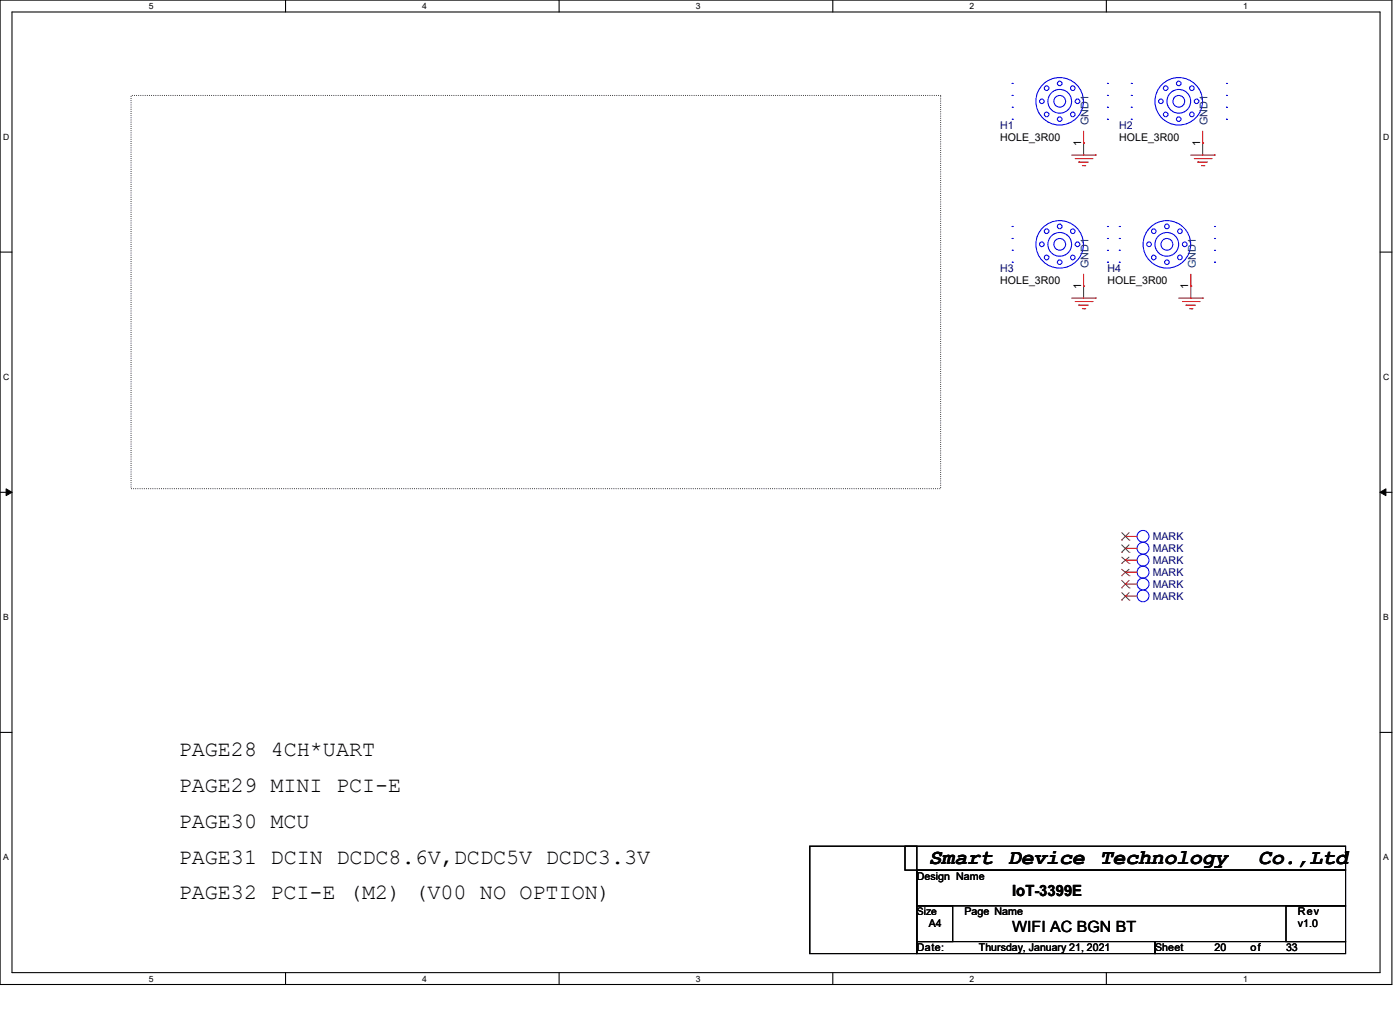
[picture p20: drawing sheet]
<svg xmlns="http://www.w3.org/2000/svg" width="445mm" height="322mm" viewBox="0 0 445 322" stroke-linecap="round" stroke-linejoin="round" font-family="sans-serif">
<defs><g id="words">
<g font-size="6.9">
<text x="56.8" y="240.2">PAGE28 4CH*UART</text>
<text x="56.8" y="251.6">PAGE29 MINI PCI-E</text>
<text x="56.8" y="262.9">PAGE30 MCU</text>
<text x="56.8" y="274.3">PAGE31 DCIN DCDC8.6V,DCDC5V DCDC3.3V</text>
<text x="56.8" y="285.6">PAGE32 PCI-E (M2) (V00 NO OPTION)</text>
</g>
<g font-size="6.8">
<text x="295.2" y="274.4">Smart</text>
<text x="320.4" y="274.4">Device</text>
<text x="349.6" y="274.4">Technology</text>
<text x="400" y="274.4">Co.,Ltd</text>
</g>
<g font-size="4.9">
<text x="321.7" y="284.6">IoT-3399E</text>
<text x="321.7" y="295.8">WIFI AC BGN BT</text>
</g>
<g font-size="3.4" fill="#000080">
<text x="317.9" y="40.9">H1</text>
<text x="355.8" y="40.9">H2</text>
<text x="317.9" y="86.3">H3</text>
<text x="352" y="86.3">H4</text>
<text x="366.4" y="171.5">MARK</text>
<text x="366.4" y="175.3">MARK</text>
<text x="366.4" y="179.1">MARK</text>
<text x="366.4" y="182.8">MARK</text>
<text x="366.4" y="186.6">MARK</text>
<text x="366.4" y="190.4">MARK</text>
</g>
<g font-size="3.4" fill="#004080">
<text x="346" y="39.7" transform="rotate(-90 346 39.7)">GND1</text>
<text x="383.8" y="39.7" transform="rotate(-90 383.8 39.7)">GND1</text>
<text x="346" y="85.2" transform="rotate(-90 346 85.2)">GND1</text>
<text x="380.1" y="85.2" transform="rotate(-90 380.1 85.2)">GND1</text>
</g>
<g font-size="3.4">
<text x="317.9" y="44.7">HOLE_3R00</text>
<text x="343.6" y="46.2" transform="rotate(-90 343.6 46.2)">1</text>
<text x="355.8" y="44.7">HOLE_3R00</text>
<text x="381.5" y="46.2" transform="rotate(-90 381.5 46.2)">1</text>
<text x="317.9" y="90.1">HOLE_3R00</text>
<text x="343.6" y="91.7" transform="rotate(-90 343.6 91.7)">1</text>
<text x="352" y="90.1">HOLE_3R00</text>
<text x="377.7" y="91.7" transform="rotate(-90 377.7 91.7)">1</text>
<text x="291.4" y="279.4">Design Name</text>
<text x="306.6" y="290.7">Page Name</text>
<text x="412.6" y="290.7">Rev</text>
<text x="295.2" y="294.5">A4</text>
<text x="412.5" y="294.5">v1.0</text>
<text x="291.4" y="302">Date:</text>
<text x="311.1" y="302">Thursday, January 21, 2021</text>
<text x="367.1" y="302">Sheet</text>
<text x="386" y="302">20</text>
<text x="397.4" y="302">of</text>
<text x="408.8" y="302">33</text>
</g>
<text font-size="3.3" x="291.4" y="290.6">Size</text>
<g font-size="2.7">
<text x="47.3" y="2.9">5</text>
<text x="134.2" y="2.9">4</text>
<text x="221.2" y="2.9">3</text>
<text x="308.2" y="2.9">2</text>
<text x="395.1" y="2.9">1</text>
<text x="1" y="44.4">D</text>
<text x="439.6" y="44.4">D</text>
<text x="1" y="120.6">C</text>
<text x="439.6" y="120.6">C</text>
<text x="1" y="196.9">B</text>
<text x="439.6" y="196.9">B</text>
<text x="1" y="273.1">A</text>
<text x="439.6" y="273.1">A</text>
<text x="47.3" y="311.7">5</text>
<text x="134.2" y="311.7">4</text>
<text x="221.2" y="311.7">3</text>
<text x="308.2" y="311.7">2</text>
<text x="395.1" y="311.7">1</text>
</g>
</g></defs>
<path d="M0 0h442.4v312.6h-442.4zM3.8 3.8h434.9v305.1h-434.9z" fill="none" stroke="#000" stroke-width=".34"/>
<g fill="#fff">
<path d="M47.3 .4h1.5v3.1h-1.5z"/>
<path d="M47.3 309.2h1.5v3.1h-1.5z"/>
</g>
<path d="M90.8 0v3.8M90.8 308.9v3.7" fill="none" stroke="#000" stroke-width=".34"/>
<g fill="#fff">
<path d="M134.2 .4h1.6v3.1h-1.6z"/>
<path d="M134.2 309.2h1.6v3.1h-1.6z"/>
</g>
<path d="M177.7 0v3.8M177.7 308.9v3.7" fill="none" stroke="#000" stroke-width=".34"/>
<g fill="#fff">
<path d="M221.2 .4h1.5v3.1h-1.5z"/>
<path d="M221.2 309.2h1.5v3.1h-1.5z"/>
</g>
<path d="M264.7 0v3.8M264.7 308.9v3.7" fill="none" stroke="#000" stroke-width=".34"/>
<g fill="#fff">
<path d="M308.2 .4h1.5v3.1h-1.5z"/>
<path d="M308.2 309.2h1.5v3.1h-1.5z"/>
</g>
<path d="M351.7 0v3.8M351.7 308.9v3.7" fill="none" stroke="#000" stroke-width=".34"/>
<g fill="#fff">
<path d="M395.1 .4h1.6v3.1h-1.6z"/>
<path d="M395.1 309.2h1.6v3.1h-1.6z"/>
<path d="M1 41.9h2v3.1h-2z"/>
<path d="M439.6 41.9h2v3.1h-2z"/>
<path d="M1 118.2h2v3h-2z"/>
<path d="M439.6 118.2h2v3h-2z"/>
</g>
<path d="M0 80.1h3.8M438.7 80.1h3.7" fill="none" stroke="#000" stroke-width=".34"/>
<g fill="#fff">
<path d="M1 194.4h1.8v3.1h-1.8z"/>
<path d="M439.6 194.4h1.9v3.1h-1.9z"/>
</g>
<path d="M0 156.3h3.8M438.7 156.3h3.7" fill="none" stroke="#000" stroke-width=".34"/>
<path d="M1.9 155.2l1.9 1.1-1.9 1.1zM438.7 156.3l1.8-1.1v2.2z" fill="#000" stroke="#000" stroke-width=".32"/>
<g fill="#fff">
<path d="M1 270.7h1.8v3h-1.8z"/>
<path d="M439.6 270.7h1.9v3h-1.9z"/>
</g>
<path d="M0 232.6h3.8M438.7 232.6h3.7" fill="none" stroke="#000" stroke-width=".34"/>
<path d="M41.7 30.3h257.3v124.9h-257.3z" fill="none" stroke="#000" stroke-width=".34" stroke-dasharray="0 .7"/>
<path d="M344.4 90.8v3.9" fill="none" stroke="#800040" stroke-width=".34"/>
<circle cx="344.4" cy="90.8" r=".17" fill="#800040"/>
<path d="M378.5 90.8v3.9" fill="none" stroke="#800040" stroke-width=".34"/>
<circle cx="378.5" cy="90.8" r=".17" fill="#800040"/>
<path d="M382.3 45.4v3.8" fill="none" stroke="#800040" stroke-width=".34"/>
<circle cx="382.3" cy="45.4" r=".17" fill="#800040"/>
<path d="M344.4 45.4v3.8" fill="none" stroke="#800040" stroke-width=".34"/>
<circle cx="344.4" cy="45.4" r=".17" fill="#800040"/>
<path d="M340.7 49.2h7.5" fill="none" stroke="#f00" stroke-width=".34"/>
<circle cx="348.2" cy="49.2" r=".17" fill="#f00"/>
<path d="M341.8 50.4h5.3" fill="none" stroke="#f00" stroke-width=".34"/>
<circle cx="347.1" cy="50.4" r=".17" fill="#f00"/>
<path d="M342.9 51.5h3" fill="none" stroke="#f00" stroke-width=".34"/>
<circle cx="342.9" cy="51.5" r=".17" fill="#f00"/>
<path d="M344 52.6h.8" fill="none" stroke="#f00" stroke-width=".34"/>
<circle cx="344.8" cy="52.6" r=".17" fill="#f00"/>
<path d="M378.5 49.2h7.5" fill="none" stroke="#f00" stroke-width=".34"/>
<circle cx="386" cy="49.2" r=".17" fill="#f00"/>
<path d="M379.6 50.4h5.3" fill="none" stroke="#f00" stroke-width=".34"/>
<circle cx="384.9" cy="50.4" r=".17" fill="#f00"/>
<path d="M380.7 51.5h3.1" fill="none" stroke="#f00" stroke-width=".34"/>
<circle cx="380.7" cy="51.5" r=".17" fill="#f00"/>
<path d="M381.9 52.6h.8" fill="none" stroke="#f00" stroke-width=".34"/>
<circle cx="382.7" cy="52.6" r=".17" fill="#f00"/>
<path d="M340.7 94.7h7.5" fill="none" stroke="#f00" stroke-width=".34"/>
<circle cx="348.2" cy="94.7" r=".17" fill="#f00"/>
<path d="M341.8 95.8h5.3" fill="none" stroke="#f00" stroke-width=".34"/>
<circle cx="347.1" cy="95.8" r=".17" fill="#f00"/>
<path d="M342.9 96.9h3" fill="none" stroke="#f00" stroke-width=".34"/>
<circle cx="342.9" cy="96.9" r=".17" fill="#f00"/>
<path d="M344 98h.8" fill="none" stroke="#f00" stroke-width=".34"/>
<circle cx="344.8" cy="98" r=".17" fill="#f00"/>
<path d="M374.7 94.7h7.6" fill="none" stroke="#f00" stroke-width=".34"/>
<circle cx="382.3" cy="94.7" r=".17" fill="#f00"/>
<path d="M375.8 95.8h5.3" fill="none" stroke="#f00" stroke-width=".34"/>
<circle cx="381.1" cy="95.8" r=".17" fill="#f00"/>
<path d="M377 96.9h3" fill="none" stroke="#f00" stroke-width=".34"/>
<circle cx="377" cy="96.9" r=".17" fill="#f00"/>
<path d="M378.1 98h.8" fill="none" stroke="#f00" stroke-width=".34"/>
<circle cx="378.9" cy="98" r=".17" fill="#f00"/>
<path d="M257.4 268.7h34v34.1h-34zM287.7 268.7h140v7.6h-140zM291.4 276.3h136.3v11.4h-136.3zM291.4 287.7h11.4v11.3h-11.4zM291.4 299h75.7v3.8h-75.7zM367.1 299h60.6v3.8h-60.6zM408.8 287.7h18.9v11.3h-18.9z" fill="none" stroke="#000" stroke-width=".34"/>
<circle cx="363.3" cy="185.5" r="1.87" fill="none" stroke="#00f" stroke-width=".34"/>
<path d="M357.7 185.5h3.7" fill="none" stroke="#f00" stroke-width=".34"/>
<circle cx="357.7" cy="185.5" r=".17" fill="#f00"/>
<path d="M356.5 186.7h.1M356.5 184.2l2.5 2.5M359 186.7h.1M359 184.2l-2.5 2.5" fill="none" stroke="#804000" stroke-width=".32"/>
<circle cx="363.3" cy="189.2" r="1.87" fill="none" stroke="#00f" stroke-width=".34"/>
<path d="M357.7 189.3h3.7" fill="none" stroke="#f00" stroke-width=".34"/>
<circle cx="357.7" cy="189.3" r=".17" fill="#f00"/>
<path d="M356.5 190.6h.1M356.5 188.1l2.5 2.5M359 190.6h.1M359 188.1l-2.5 2.5" fill="none" stroke="#804000" stroke-width=".32"/>
<g fill="#00f">
<circle cx="355.8" cy="79.5" r=".17"/>
<circle cx="355.8" cy="83.3" r=".17"/>
<circle cx="386" cy="79.5" r=".17"/>
<circle cx="386" cy="75.7" r=".17"/>
<circle cx="386" cy="83.3" r=".17"/>
<circle cx="386" cy="71.9" r=".17"/>
<circle cx="355.8" cy="75.7" r=".17"/>
<circle cx="355.8" cy="71.9" r=".17"/>
</g>
<g fill="none" stroke="#00f" stroke-width=".34">
<circle cx="365.2" cy="77.6" r=".74"/>
<circle cx="366.7" cy="73.4" r=".73"/>
<circle cx="370.9" cy="77.6" r="3.8"/>
<circle cx="370.9" cy="71.9" r=".74"/>
<circle cx="370.9" cy="77.6" r="7.5"/>
<circle cx="370.9" cy="77.6" r="1.87"/>
<circle cx="375.1" cy="73.4" r=".74"/>
<circle cx="376.6" cy="77.6" r=".74"/>
<circle cx="366.7" cy="81.8" r=".73"/>
<circle cx="370.9" cy="83.3" r=".73"/>
<circle cx="375.1" cy="81.8" r=".74"/>
</g>
<path d="M378.5 87.1v3.7" fill="none" stroke="#f00" stroke-width=".34"/>
<circle cx="378.5" cy="90.8" r=".17" fill="#f00"/>
<g fill="#00f">
<circle cx="321.7" cy="34.1" r=".17"/>
<circle cx="321.7" cy="37.9" r=".17"/>
<circle cx="352" cy="34.1" r=".17"/>
<circle cx="352" cy="30.3" r=".17"/>
<circle cx="352" cy="37.9" r=".17"/>
<circle cx="352" cy="26.5" r=".17"/>
<circle cx="321.7" cy="30.3" r=".17"/>
<circle cx="321.7" cy="26.5" r=".17"/>
</g>
<g fill="none" stroke="#00f" stroke-width=".34">
<circle cx="331.2" cy="32.2" r=".73"/>
<circle cx="332.7" cy="28" r=".74"/>
<circle cx="332.7" cy="36.3" r=".74"/>
<circle cx="336.8" cy="37.9" r=".73"/>
<circle cx="336.8" cy="26.5" r=".73"/>
<circle cx="336.8" cy="32.2" r="7.5"/>
<circle cx="336.8" cy="32.2" r="3.8"/>
<circle cx="336.8" cy="32.2" r="1.86"/>
<circle cx="341" cy="28" r=".73"/>
<circle cx="341" cy="36.3" r=".73"/>
<circle cx="342.5" cy="32.2" r=".73"/>
</g>
<path d="M344.4 41.7v3.7" fill="none" stroke="#f00" stroke-width=".34"/>
<circle cx="344.4" cy="45.4" r=".17" fill="#f00"/>
<circle cx="363.3" cy="170.3" r="1.87" fill="none" stroke="#00f" stroke-width=".34"/>
<path d="M357.7 170.3h3.7" fill="none" stroke="#f00" stroke-width=".34"/>
<circle cx="357.7" cy="170.3" r=".17" fill="#f00"/>
<path d="M356.5 171.5h.1M356.5 169.1l2.5 2.4M359 171.5h.1M359 169.1l-2.5 2.4" fill="none" stroke="#804000" stroke-width=".32"/>
<circle cx="363.3" cy="174.1" r="1.88" fill="none" stroke="#00f" stroke-width=".34"/>
<path d="M357.7 174.1h3.7" fill="none" stroke="#f00" stroke-width=".34"/>
<circle cx="357.7" cy="174.1" r=".17" fill="#f00"/>
<path d="M356.5 175.4h.1M356.5 173l2.5 2.4M359 175.4h.1M359 173l-2.5 2.4" fill="none" stroke="#804000" stroke-width=".32"/>
<circle cx="363.3" cy="177.9" r="1.87" fill="none" stroke="#00f" stroke-width=".34"/>
<path d="M357.7 177.9h3.7" fill="none" stroke="#f00" stroke-width=".34"/>
<circle cx="357.7" cy="177.9" r=".17" fill="#f00"/>
<path d="M356.5 178.9h.1M356.5 176.8l2.5 2.1M359 178.9h.1M359 176.8l-2.5 2.1" fill="none" stroke="#804000" stroke-width=".32"/>
<g fill="#00f">
<circle cx="359.6" cy="34.1" r=".17"/>
<circle cx="359.6" cy="37.9" r=".17"/>
<circle cx="389.8" cy="34.1" r=".17"/>
<circle cx="389.8" cy="30.3" r=".17"/>
<circle cx="389.8" cy="37.9" r=".17"/>
<circle cx="389.8" cy="26.5" r=".17"/>
<circle cx="359.6" cy="30.3" r=".17"/>
<circle cx="359.6" cy="26.5" r=".17"/>
</g>
<g fill="none" stroke="#00f" stroke-width=".34">
<circle cx="369" cy="32.2" r=".73"/>
<circle cx="370.5" cy="36.3" r=".74"/>
<circle cx="370.5" cy="28" r=".74"/>
<circle cx="374.7" cy="37.9" r=".73"/>
<circle cx="374.7" cy="26.5" r=".73"/>
<circle cx="374.7" cy="32.2" r="7.5"/>
<circle cx="374.7" cy="32.2" r="3.8"/>
<circle cx="374.7" cy="32.2" r="1.86"/>
<circle cx="378.8" cy="36.3" r=".73"/>
<circle cx="378.8" cy="28" r=".73"/>
<circle cx="380.4" cy="32.2" r=".73"/>
</g>
<path d="M382.3 41.7v3.7" fill="none" stroke="#f00" stroke-width=".34"/>
<circle cx="382.3" cy="45.4" r=".17" fill="#f00"/>
<circle cx="363.3" cy="181.7" r="1.88" fill="none" stroke="#00f" stroke-width=".34"/>
<path d="M357.7 181.7h3.7" fill="none" stroke="#f00" stroke-width=".34"/>
<circle cx="357.7" cy="181.7" r=".17" fill="#f00"/>
<path d="M356.5 182.8h.1M356.5 180.7l2.5 2.1M359 182.8h.1M359 180.7l-2.5 2.1" fill="none" stroke="#804000" stroke-width=".32"/>
<g fill="#00f">
<circle cx="321.7" cy="79.5" r=".17"/>
<circle cx="321.7" cy="83.3" r=".17"/>
<circle cx="352" cy="79.5" r=".17"/>
<circle cx="352" cy="75.7" r=".17"/>
<circle cx="352" cy="83.3" r=".17"/>
<circle cx="352" cy="71.9" r=".17"/>
<circle cx="321.7" cy="75.7" r=".17"/>
<circle cx="321.7" cy="71.9" r=".17"/>
</g>
<g fill="none" stroke="#00f" stroke-width=".34">
<circle cx="331.2" cy="77.6" r=".74"/>
<circle cx="332.7" cy="73.4" r=".74"/>
<circle cx="336.8" cy="71.9" r=".74"/>
<circle cx="336.8" cy="77.6" r="7.5"/>
<circle cx="336.8" cy="77.6" r="3.8"/>
<circle cx="336.8" cy="77.6" r="1.86"/>
<circle cx="341" cy="73.4" r=".73"/>
<circle cx="342.5" cy="77.6" r=".74"/>
<circle cx="332.7" cy="81.8" r=".74"/>
<circle cx="336.8" cy="83.3" r=".73"/>
<circle cx="341" cy="81.8" r=".73"/>
</g>
<path d="M344.4 87.1v3.7" fill="none" stroke="#f00" stroke-width=".34"/>
<circle cx="344.4" cy="90.8" r=".17" fill="#f00"/>
<use href="#words"/>
</svg>
